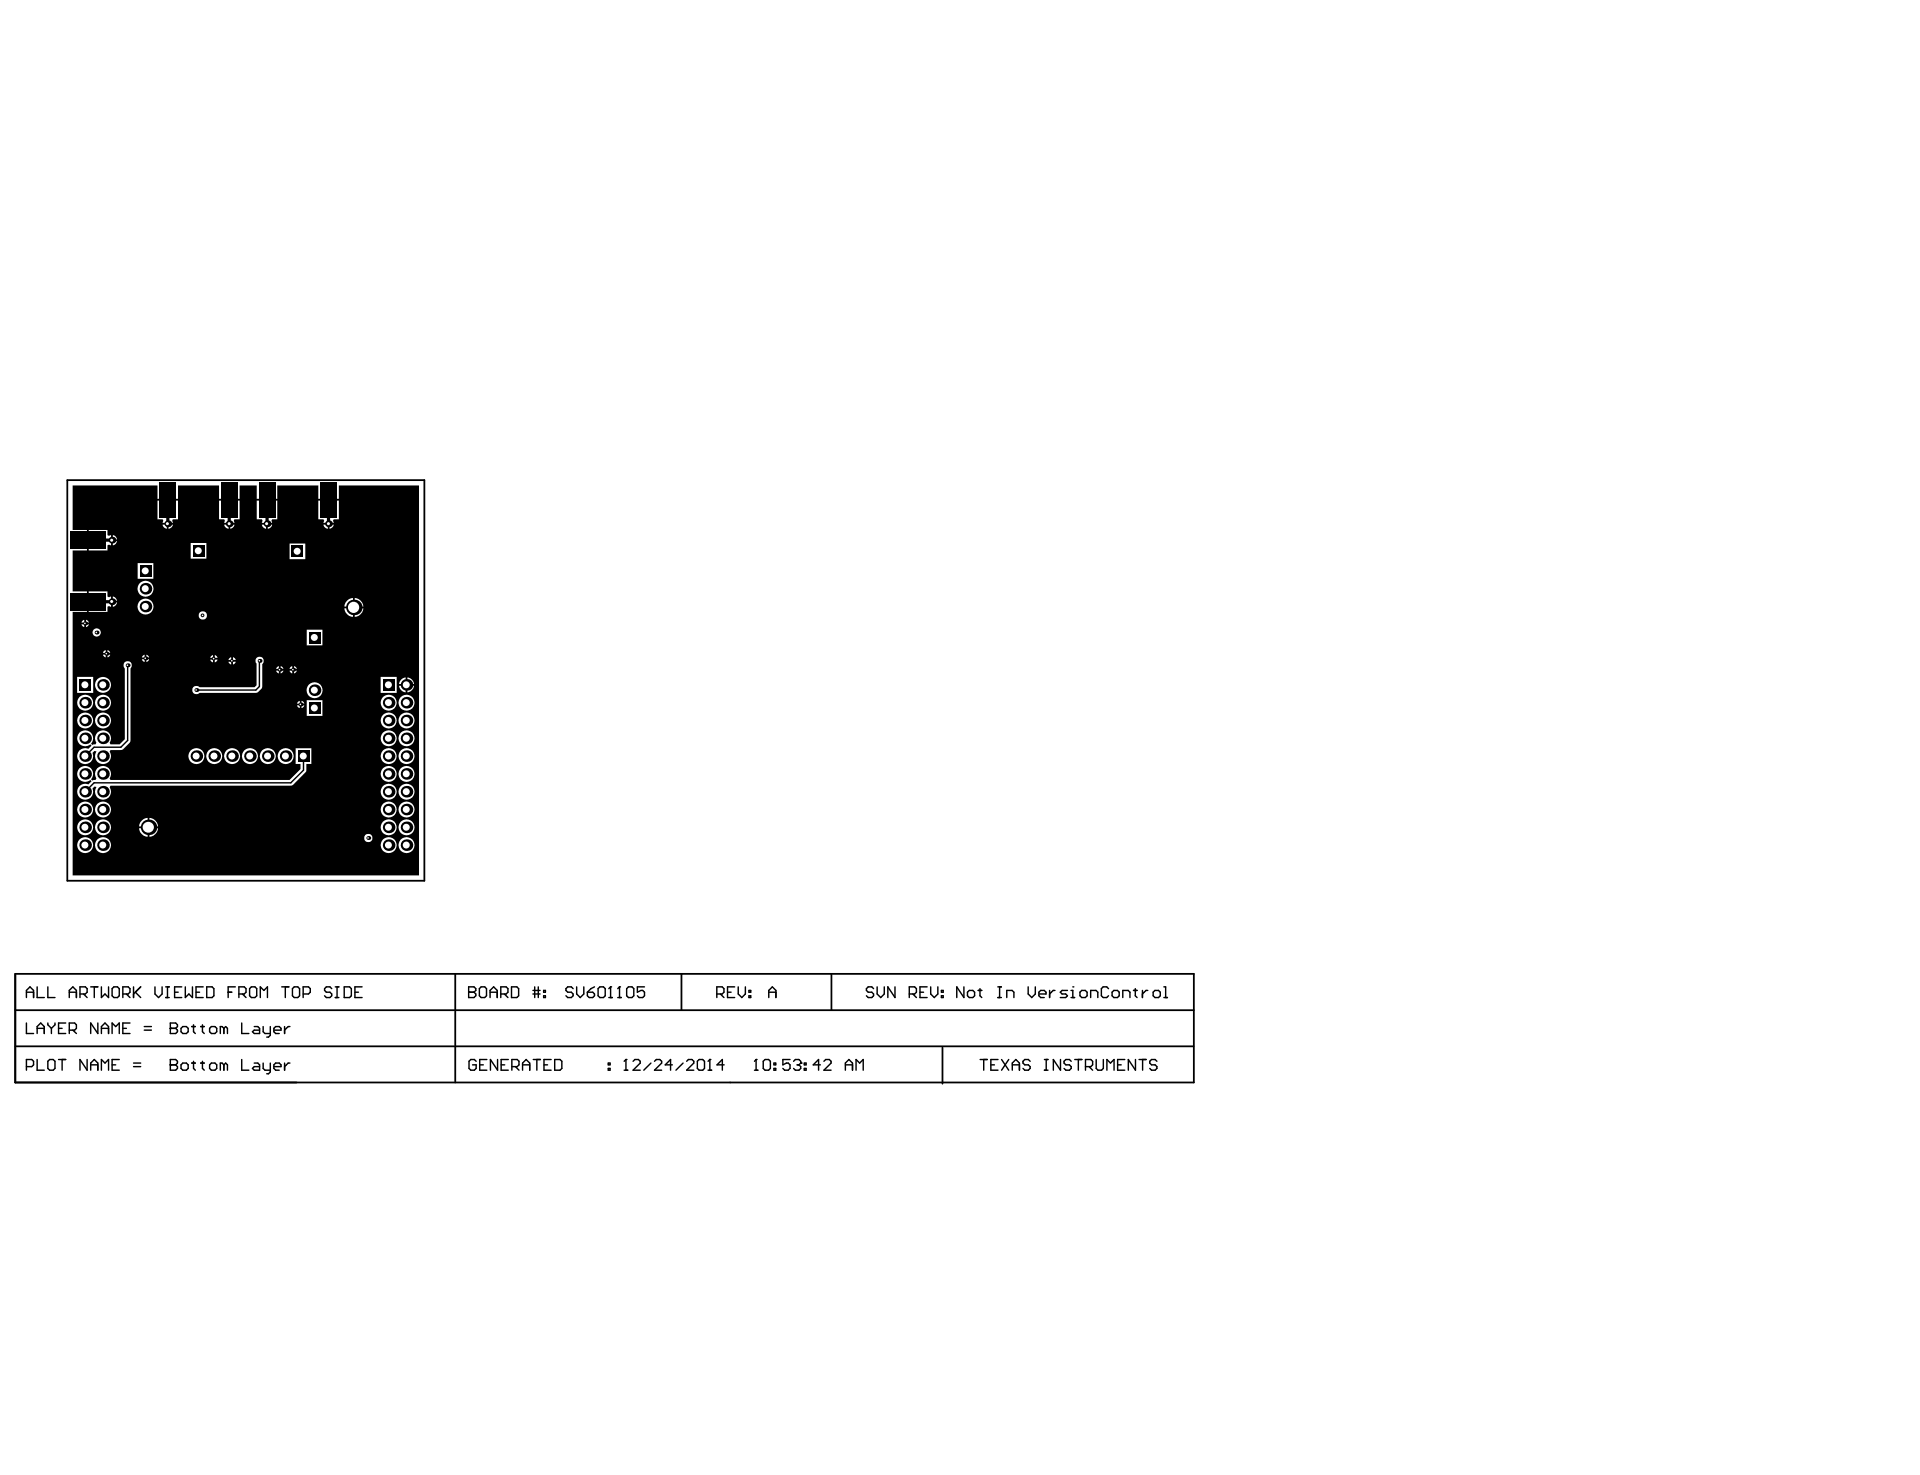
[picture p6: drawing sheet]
<svg xmlns="http://www.w3.org/2000/svg" width="271mm" height="208mm" viewBox="0 0 271 208" stroke-linecap="round" stroke-linejoin="round" font-family="sans-serif">
<path d="M9.5 67.8h50.4v56.5h-50.4zM2.1 137.4h166.4v15.4h-166.4zM64.2 137.4v15.4M96.2 137.4v5.1M117.3 137.4v5.1M2.1 147.6h166.3M2.1 142.5h166.4M133 147.8v5.1" fill="none" stroke="#000" stroke-width=".25"/>
<g fill="none" stroke="#000" stroke-width=".2">
<path d="M18 93.9v10.6l-.9 .9h-3.8l-1.3 1.3M36.6 93.2v3.7l-.5 .5h-8.4M11.8 114.2h.2M42.8 106.7v2l-1.8 1.8h-27.7l-1.3 1.2M5.2 139.3v1.5h1M6.8 139.3v1.5h1M12.8 139.3h1M13.3 139.3v1.5M14.3 139.3v1.5l.5-.5 .5 .5v-1.5M15.8 139.5l.3-.2h.5l.2 .2v1l-.2 .3h-.5l-.3-.3zM18.8 139.3v1.5M19.9 139.3l-1.1 1"/>
<path d="M21.9 139.3v1l.5 .5 .5-.5v-1M23.4 139.3h.5M23.6 139.3v1.5M25.6 139.3h-1v1.5h1M26.2 139.3v1.5l.5-.5 .5 .5v-1.5M28.7 139.3h-1v1.5h1M29.2 139.3h.7l.3 .2v1l-.3 .3h-.7zM33.2 139.3h-1v1.5M35.2 139.5l.3-.2h.5l.2 .2v1l-.2 .3h-.5l-.3-.3zM39.8 139.3h1M40.3 139.3v1.5M41.3 139.5l.2-.2h.5l.3 .2v1l-.3 .3h-.5l-.2-.3z"/>
<path d="M46.8 139.5l-.2-.2h-.5l-.3 .2v.3l.3 .2h.5l.2 .3v.2l-.2 .3h-.5l-.3-.3M47.3 139.3h.5M47.6 139.3v1.5M48.6 139.3h.7l.3 .2v1l-.3 .3h-.7zM51.1 139.3h-1v1.5h1M66.1 139.3h.8l.2 .2v.3l-.2 .2 .2 .3v.2l-.2 .3h-.8zM67.6 139.5l.3-.2h.5l.3 .2v1l-.3 .3h-.5l-.3-.3zM72.2 139.3h.7l.3 .2v1l-.3 .3h-.7zM75.2 139.8h1M75.5 139.3v1.5M76 139.3v1.5M76.7 139.8h.3v.2h-.3z"/>
<path d="M80.9 139.5l-.3-.2h-.5l-.2 .2v.3l.2 .2h.5l.3 .3v.2l-.3 .3h-.5l-.2-.3M81.4 139.3v1l.5 .5 .5-.5v-1M83.9 139.3l-.5 .2-.5 .5M84.4 139.5l.2-.2h.6l.2 .2v1l-.2 .3h-.6l-.2-.3zM86.2 139.3h.1M86.2 139.3v1.5M86.2 139.3l-.3 .2M87.4 139.3h.1M87.4 139.3v1.5M87.4 139.3l-.2 .2M88.4 139.5l.3-.2h.5l.2 .2v1l-.2 .3h-.5l-.3-.3zM90.9 139.3h-1v.7l.5-.2h.3l.2 .2v.5l-.2 .3h-.5l-.3-.3"/>
<path d="M103.7 139.3h-1v1.5h1M104.2 139.3v1l.5 .5 .5-.5v-1M105.7 139.8h.2v.2h-.2zM123.3 139.5l-.3-.2h-.5l-.2 .2v.3l.2 .2h.5l.3 .3v.2l-.3 .3h-.5l-.2-.3M123.8 139.3v1l.5 .5 .5-.5v-1M126.3 139.3v1.5l-1-1.5v1.5M130.8 139.3h-1v1.5h1M131.3 139.3v1l.5 .5 .5-.5v-1M132.8 139.8h.3v.2h-.3zM136 139.3v1.5l-1-1.5v1.5M138 139.8h.5M138.3 139.5v1l.2 .3"/>
<path d="M140.8 139.3h.5M141.1 139.3v1.5M145.1 139.3v1l.5 .5 .5-.5v-1M148.1 139.8v1M148.9 139.8h-.3l-.5 .5M150.6 139.8h-.7l-.3 .2 .3 .3h.5l.2 .2-.2 .3h-.8M151.1 139.8h.3v1M151.4 139.3h.1M156.4 139.5l-.2-.2h-.5l-.3 .2v1l.3 .3h.5l.2-.3M160 139.8h.5M160.2 139.5v1l.3 .3M161.2 139.8v1"/>
<path d="M162 139.8h-.3l-.5 .5M164.2 139.3h.3v1.5M3.7 140h1M3.7 140.8v-1l.5-.5 .5 .5v1M3.7 144.4v1.4h1M3.7 150.5h.8l.2-.2v-.5l-.2-.3h-.8v1.5M5.2 145.8v-.9l.5-.5 .5 .5v.9M5.2 149.5v1.5h1M5.2 145.1h1M6.8 149.8l.2-.3h.5l.3 .3v1l-.3 .2h-.5l-.2-.2zM6.8 144.4v.2l.5 .5M7.3 145.1v.7"/>
<path d="M7.8 144.4v.2l-.5 .5M8.3 149.5h1M8.3 145.1h.5M8.8 149.5v1.5M9.3 144.4h-1v1.4h1M9.8 140h1M9.8 145.4h.7l.3-.3v-.5l-.3-.2h-.7v1.4M9.8 140.8v-1l.5-.5 .5 .5v1M10.3 145.4l.5 .4M11.3 140.3h.7l.3-.3v-.5l-.3-.2h-.7v1.5M11.8 140.3l.5 .5M12.3 149.5v1.5l-1-1.5v1.5"/>
<path d="M12.8 151v-1l.5-.5 .5 .5v1M12.8 150.3h1M13.8 144.4v1.4l-1-1.4v1.4M14.3 145.8v-.9l.5-.5 .5 .5v.9M14.3 151v-1.5l.5 .5 .5-.5v1.5M14.3 145.1h1M15.8 150.3h.5M15.8 145.8v-1.4l.5 .5 .5-.5v1.4M16.8 149.5h-1v1.5h1M17.3 140.3h.8l.2-.3v-.5l-.2-.2h-.8v1.5M17.3 145.1h.5M17.8 140.3l.5 .5"/>
<path d="M18.3 144.4h-1v1.4h1M18.8 150.5h1.1M18.8 150h1.1M19.1 140l.8 .8M20.4 145.4h1M20.4 144.9h1M23.4 140.8h.5M24 150.3h.1M24 145.1h.1M24 149.5h.8l.2 .3v.2l-.2 .3 .2 .2v.3l-.2 .2h-.8zM24 150.3h.8M24 144.4h.8l.2 .2v.3l-.2 .2 .2 .3v.2l-.2 .2h-.8z"/>
<path d="M24 145.1h.8M24.6 140h.5M25.5 150.3l.3-.3h.5l.3 .3v.5l-.3 .2h-.5l-.3-.2zM25.5 145.1l.3-.2h.5l.3 .2v.5l-.3 .2h-.5l-.3-.2zM27.1 150h.5M27.1 144.9h.5M27.3 144.6v1l.3 .2M27.3 149.8v1l.3 .2M27.7 140h.5M28.3 150h.5M28.3 144.9h.5M28.6 144.6v1l.2 .2"/>
<path d="M28.6 149.8v1l.2 .2M29.6 150.3l.2-.3h.5l.3 .3v.5l-.3 .2h-.5l-.2-.2zM29.6 145.1l.2-.2h.5l.3 .2v.5l-.3 .2h-.5l-.2-.2zM31.6 150.3l-.3-.3h-.2v1M31.6 145.1l-.3-.2h-.2v.9M31.6 145.1v.7M31.6 150.3v.7M31.6 150.3l.2-.3 .3 .3v.7M31.6 145.1l.2-.2 .3 .2v.7M32.2 140h.5M33.7 140.3h.8l.2-.3v-.5l-.2-.2h-.8v1.5M34.1 149.5v1.5h1"/>
<path d="M34.1 144.4v1.4h1M34.2 140.3l.5 .5M35.9 150h.5l.2 .3v.7h-.7l-.3-.2 .3-.3h.7M35.9 144.9h.5l.2 .2v.7h-.7l-.3-.2 .3-.2h.7M36.7 140.8v-1.5l.5 .5 .5-.5v1.5M37.1 150v.8l.3 .2h.7M37.1 144.9v.7l.3 .2h.7M38.1 144.9v1.2l-.2 .2h-.3M38.1 150v1.3l-.2 .2h-.3M38.6 150.5h1.1v-.2l-.3-.3h-.5l-.3 .3v.5l.3 .2h.5M38.6 145.4h1.1v-.3l-.3-.2h-.5l-.3 .2v.5l.3 .2h.5M40.2 144.9v.9"/>
<path d="M40.2 150v1M40.9 150h-.2l-.5 .5M40.9 144.9h-.2l-.5 .5M42.8 140.3h.7l.3-.3v-.5l-.3-.2h-.7v1.5M47.3 140.8h.5M50.1 140h.5M66.1 140h.1M66.1 140h.8M67.2 149.8l-.3-.3h-.5l-.2 .3v1l.2 .2h.5l.3-.2v-.5h-.5M67.7 150.3h.5M68.7 149.5h-1v1.5h1M69.2 140h1"/>
<path d="M69.2 140.8v-1l.5-.5 .5 .5v1M70.2 149.5v1.5l-1-1.5v1.5M70.7 140.3h.7l.3-.3v-.5l-.3-.2h-.7v1.5M70.7 150.3h.5M71.2 140.3l.5 .5M71.7 149.5h-1v1.5h1M72.2 150.5h.8l.2-.2v-.5l-.2-.3h-.8v1.5M72.7 150.5l.5 .5M73.7 150.3h1M73.7 151v-1l.5-.5 .5 .5v1M75.2 140.3h1M75.3 149.5h1"/>
<path d="M75.8 149.5v1.5M76.7 140.5h.3v.3h-.3zM76.8 150.3h.5M77.8 149.5h-1v1.5h1M78.3 149.5h.7l.3 .3v1l-.3 .2h-.7zM82.9 140h.7l.3 .3v.2l-.3 .3h-.5l-.2-.3zM85.8 150.8h.3v.2h-.3zM85.8 150h.3v.3h-.3zM85.9 140.8h.5M87.2 140.8h.5M88.1 151h.5M88.3 149.5h.1"/>
<path d="M88.3 149.5v1.5M88.3 149.5l-.2 .3M89.3 149.8l.3-.3h.5l.2 .3v.2l-1 1h1M91.9 150l-1.1 1M92.4 149.8l.2-.3h.5l.3 .3v.2l-1 1h1M94.9 150.3h-1l.7-.8v1.5M96.4 150l-1 1M96.9 149.8l.2-.3h.5l.3 .3v.2l-1 1h1M98.4 149.8l.3-.3h.5l.2 .3v1l-.2 .2h-.5l-.3-.2zM99.9 151h.5M100.2 149.5h.1M100.2 149.5v1.5"/>
<path d="M100.2 149.5l-.3 .3M101.2 140.3h.7l.3-.3v-.5l-.3-.2h-.7v1.5M101.7 140.3l.5 .5M102.2 150.3h-1l.7-.8v1.5M102.7 140h.5M105.7 140.5h.2v.3h-.2zM106.5 151h.4M106.7 149.5h.1M106.7 149.5v1.5M106.7 149.5l-.2 .3M107.7 149.8l.3-.3h.5l.2 .3v1l-.2 .2h-.5l-.3-.2zM108.5 140.8v-1l.5-.5 .5 .5v1"/>
<path d="M108.5 140h1M109.2 150.8h.3v.2h-.3zM109.2 150h.3v.3h-.3zM111.5 149.5h-1v.8l.5-.3h.2l.3 .3v.5l-.3 .2h-.5l-.2-.2M112 149.8l.2-.3h.5l.3 .3v.2M112.5 150.3h.2M112.7 150.3l.3 .2v.3l-.3 .2h-.5l-.2-.2M113 150h.1M113 150l-.3 .3M113.5 150.8h.2v.2h-.2zM113.5 150h.2v.3h-.2zM115.8 150.3h-1l.7-.8v1.5"/>
<path d="M116.3 149.8l.2-.3h.5l.3 .3v.2l-1 1h1M119.3 150.3h1M119.3 151v-1l.5-.5 .5 .5v1M120.8 151v-1.5l.5 .5 .5-.5v1.5M128.3 140.3h.8l.2-.3v-.5l-.2-.2h-.8v1.5M128.8 140.3l.5 .5M129.8 140h.5M132.8 140.5h.3v.3h-.3zM136.5 140l.3-.2h.5l.2 .2v.5l-.2 .3h-.5l-.3-.3zM138.3 149.5h1M138.8 149.5v1.5M139.8 150.3h.5"/>
<path d="M140.8 140.8h.5M140.8 149.5h-1v1.5h1M141.3 149.5l1 1.5M142.1 140.8v-1h.7l.3 .2v.8M142.3 149.5l-1 1.5M142.8 150.3h1.1M142.8 151v-1l.5-.5 .6 .5v1M145.4 149.8l-.3-.3h-.5l-.2 .3v.2l.2 .3h.5l.3 .2v.3l-.3 .2h-.5l-.2-.2M146.6 140.3h1v-.3l-.2-.2h-.5l-.3 .2v.5l.3 .3h.5M147.4 149.5h.5M147.4 151h.5M147.6 149.5v1.5"/>
<path d="M149.6 149.5v1.5l-1-1.5v1.5M151.1 140.8h.5M151.2 149.8l-.3-.3h-.5l-.2 .3v.2l.2 .3h.5l.3 .2v.3l-.3 .2h-.5l-.2-.2M151.7 149.5h1M152.2 149.5v1.5M152.4 140l.2-.2h.5l.3 .2v.5l-.3 .3h-.5l-.2-.3zM153.2 150.5h.7l.3-.2v-.5l-.3-.3h-.7v1.5M153.7 150.5l.5 .5M153.9 140.8v-1h.8l.2 .2v.8M154.7 149.5v1.3l.2 .2h.5l.3-.2v-1.3M156.2 151v-1.5l.5 .5 .5-.5v1.5M156.9 140l.3-.2h.5l.2 .2v.5l-.2 .3h-.5l-.3-.3z"/>
<path d="M157.7 150.3h.5M158.4 140.8v-1h.8l.2 .2v.8M158.7 149.5h-1v1.5h1M160.2 149.5v1.5l-1-1.5v1.5M160.7 149.5h1M161.2 149.5v1.5M162.7 140l.3-.2h.5l.2 .2v.5l-.2 .3h-.5l-.3-.3zM163.3 149.8l-.3-.3h-.5l-.3 .3v.2l.3 .3h.5l.3 .2v.3l-.3 .2h-.5l-.3-.2M164.2 140.8h.5"/>
</g>
<g fill="#000">
<path d="M10.3 68.5h11.9v1.9h2.9v-1.9h5.8v1.9h2.9v-1.9h2.4v1.9h2.9v-1.9h5.8v1.9h2.9v-1.9h11.3v55h-48.8v-37.2h2v-2.8h-2v-5.8h2v-2.9h-2zM44.9 70.6v2.7h.7l.2 .2-.2 .3h1.5l-.1-.3 .1-.2h.7v-2.7zM36.2 70.6v2.7h.8l.1 .2-.1 .3h1.4l-.1-.3 .1-.2h.7v-2.7zM30.9 70.6v2.7h.7l.1 .2-.1 .3h1.5l-.1-.3 .1-.2h.7v-2.7zM22.2 70.6v2.7h.8l.1 .2-.1 .3h1.4l-.1-.3 .1-.2h.7v-2.7zM46.5 74v.6l.4-.2 .2-.3v-.1zM45.6 74l.3 .4 .4 .2v-.6zM37.8 74v.6l.4-.2 .2-.3v-.1zM37 74l.2 .4 .3 .2v-.6zM32.5 74v.6l.4-.2 .2-.3v-.1zM31.6 74l.2 .4 .4 .2v-.6zM23.8 74v.6l.4-.2 .2-.3v-.1zM23 74l.2 .4 .3 .2v-.6zM15.9 75.5v.6h.6l-.2-.4zM15.9 76.4v.5l.4-.2 .2-.3zM12.5 74.8v2.9h2.7v-.8l.2-.1 .3 .1v-1.4l-.3 .1-.2-.1v-.7zM26.9 76.6v2.2h2.2v-2.2zM40.9 76.7v2.2h2.2v-2.2zM19.4 79.5v2.2h2.2v-2.2zM19.4 83.1a1.15 1.15 0 0 0 2.3 0 1.15 1.15 0 0 0-2.3 0zM15.9 84.2v.6h.6l-.2-.4zM50.1 84.4v1.2h1.2a1.3 1.3 0 0 0-1.2-1.2zM49 84.8l-.3 .2-.1 .6h1.2v-1.2l-.5 .1zM15.9 85v.6h.1l.3-.2 .2-.4zM12.5 83.5v2.8h2.7v-.7l.2-.1 .3 .1v-1.4l-.3 .1-.2-.1v-.7zM19.4 85.6a1.15 1.15 0 0 0 2.3 0 1.15 1.15 0 0 0-2.3 0zM50.1 85.8v1.2a1.3 1.3 0 0 0 1.2-1.2zM48.6 85.8a1.3 1.3 0 0 0 1.2 1.2v-1.2zM28 86.9a.6 .6 0 0 0 1.2 0 .6 .6 0 0 0-1.2 0zM12.1 87.5v.4h.4l-.1-.3zM11.6 87.6l-.1 .3h.4v-.4zM12.1 88.1v.4l.4-.3v-.1zM11.5 88.1l.1 .3 .3 .1v-.4zM13.1 89.2a.59 .59 0 0 0 1.1 0 .59 .59 0 0 0-1.1 0zM43.3 88.9v2.2h2.2v-2.2zM15.2 91.7v.4h.3l-.1-.2zM14.7 91.9l-.2 .2h.4v-.4zM15.2 92.4v.4l.3-.3v-.1zM14.5 92.4l.2 .2 .2 .2v-.4zM20.7 92.4v.4h.3l-.1-.3zM20.2 92.5l-.2 .3h.4v-.4zM30.3 92.5v.3h.4l-.1-.2zM29.8 92.6l-.1 .2h.4v-.3zM32.9 92.8v.3h.4l-.2-.2zM32.4 92.9l-.2 .2h.4v-.3zM20.7 93v.4l.3-.3v-.1zM20 93l.2 .3 .2 .1v-.4zM30.3 93.1v.4l.4-.3v-.1zM29.7 93.1l.1 .2 .3 .2v-.4zM32.9 93.4v.4l.4-.3v-.1zM32.2 93.4l.2 .2 .2 .2v-.4zM41.5 94v.4h.4l-.2-.3zM41 94.1l-.1 .3h.3v-.4zM39.6 94v.4h.4l-.1-.3zM39.1 94.1l-.1 .3h.4v-.4zM41.5 94.6v.4l.4-.3v-.1zM40.9 94.6l.1 .3 .2 .1v-.4zM39.6 94.6v.4l.4-.3v-.1zM39 94.6l.1 .3 .3 .1v-.4zM57.5 95.6v.9h.9a1.05 1.05 0 0 0-.9-.9zM56.6 95.9l-.3 .6h.9v-.9zM27.3 96.9a.6 .6 0 0 0 0 .9 .6 .6 0 0 0 .8 0h8.2l.7-.8v-3.3a.58 .58 0 0 0 .1-.8 .58 .58 0 0 0-.9-.1 .58 .58 0 0 0 0 .8v3.1l-.3 .3h-7.8a.58 .58 0 0 0-.8-.1zM57.5 96.8v.9a1.05 1.05 0 0 0 .9-.9zM56.3 96.8a1.05 1.05 0 0 0 .9 .9v-.9zM53.7 95.5v2.3h2.3v-2.3zM10.9 95.5v2.3h2.3v-2.3zM13.4 96.6a1.15 1.15 0 0 0 2.3 0 1.15 1.15 0 0 0-2.3 0zM43.3 97.4a1.13 1.13 0 0 0 2.2 0 1.13 1.13 0 0 0-2.2 0zM42.6 98.9v.4h.3l-.1-.3zM42 99l-.1 .3h.4v-.4zM42.6 99.5v.4l.3-.3v-.1zM41.9 99.5l.1 .3 .3 .1v-.4zM56.2 99.2a1.15 1.15 0 0 0 2.3 0 1.15 1.15 0 0 0-2.3 0zM53.7 99.2a1.15 1.15 0 0 0 2.3 0 1.15 1.15 0 0 0-2.3 0zM13.4 99.2a1.15 1.15 0 0 0 2.3 0 1.15 1.15 0 0 0-2.3 0zM10.9 99.2a1.13 1.13 0 0 0 2.2 0 1.13 1.13 0 0 0-2.2 0zM43.3 98.8v2.2h2.2v-2.2zM56.2 101.7a1.15 1.15 0 0 0 2.3 0 1.15 1.15 0 0 0-2.3 0zM53.7 101.7a1.15 1.15 0 0 0 2.3 0 1.15 1.15 0 0 0-2.3 0zM13.4 101.7a1.15 1.15 0 0 0 2.3 0 1.15 1.15 0 0 0-2.3 0zM10.9 101.7a1.13 1.13 0 0 0 2.2 0 1.13 1.13 0 0 0-2.2 0zM17.6 93.5a.64 .64 0 0 0 0 .8v10l-.7 .7h-1.3l-.1-.2a1.13 1.13 0 0 0-1-1.7 1.13 1.13 0 0 0-.9 1.7l-.1 .2-.5 .1-.2-.2a1.13 1.13 0 0 0-.5-1.8 1.13 1.13 0 0 0-1.4 1.4 1.13 1.13 0 0 0 1.8 .5l.2 .2-.4 .5a1.13 1.13 0 0 0-1.6 .8 1.13 1.13 0 0 0 1.3 1.3 1.13 1.13 0 0 0 .9-1.6l.2-.2h.3a1.14 1.14 0 0 0 .9 1.8 1.14 1.14 0 0 0 1-1.7l.1-.3h1.6l1.2-1.2v-10.3a.6 .6 0 0 0 0-.8 .6 .6 0 0 0-.8 0zM56.2 104.2a1.15 1.15 0 0 0 2.3 0 1.15 1.15 0 0 0-2.3 0zM53.7 104.2a1.15 1.15 0 0 0 2.3 0 1.15 1.15 0 0 0-2.3 0zM39.2 106.7a1.13 1.13 0 0 0 2.2 0 1.13 1.13 0 0 0-2.2 0zM36.7 106.7a1.13 1.13 0 0 0 2.2 0 1.13 1.13 0 0 0-2.2 0zM34.1 106.7a1.15 1.15 0 0 0 2.3 0 1.15 1.15 0 0 0-2.3 0zM31.6 106.7a1.15 1.15 0 0 0 2.3 0 1.15 1.15 0 0 0-2.3 0zM29.1 106.7a1.15 1.15 0 0 0 2.3 0 1.15 1.15 0 0 0-2.3 0zM26.6 106.7a1.13 1.13 0 0 0 2.2 0 1.13 1.13 0 0 0-2.2 0zM56.2 106.7a1.15 1.15 0 0 0 2.3 0 1.15 1.15 0 0 0-2.3 0zM53.7 106.7a1.15 1.15 0 0 0 2.3 0 1.15 1.15 0 0 0-2.3 0zM11.2 108.4a1.13 1.13 0 0 0 0 1.6 1.13 1.13 0 0 0 1.5 .1l.2 .1-.4 .5a1.13 1.13 0 0 0-1.6 .9 1.13 1.13 0 0 0 1.3 1.2 1.13 1.13 0 0 0 .9-1.5l.2-.3h.3a1.14 1.14 0 0 0 .9 1.8 1.14 1.14 0 0 0 1-1.7l.1-.2 25.6-.1 2-1.9v-1.1h.7v-2.2h-2.2v2.2h.7v.7l-1.5 1.6h-25.3l-.1-.3a1.13 1.13 0 0 0-1-1.7 1.13 1.13 0 0 0-.9 1.7l-.1 .3-.5 .1-.2-.2a1.13 1.13 0 0 0 0-1.6 1.13 1.13 0 0 0-1.6 0zM56.2 109.2a1.15 1.15 0 0 0 2.3 0 1.15 1.15 0 0 0-2.3 0zM53.7 109.2a1.15 1.15 0 0 0 2.3 0 1.15 1.15 0 0 0-2.3 0zM56.2 111.7a1.15 1.15 0 0 0 2.3 0 1.15 1.15 0 0 0-2.3 0zM53.7 111.7a1.15 1.15 0 0 0 2.3 0 1.15 1.15 0 0 0-2.3 0zM56.2 114.2a1.15 1.15 0 0 0 2.3 0 1.15 1.15 0 0 0-2.3 0zM53.7 114.2a1.15 1.15 0 0 0 2.3 0 1.15 1.15 0 0 0-2.3 0zM13.4 114.2a1.15 1.15 0 0 0 2.3 0 1.15 1.15 0 0 0-2.3 0zM10.9 114.2a1.13 1.13 0 0 0 2.2 0 1.13 1.13 0 0 0-2.2 0zM21.1 115.4v1.2h1.2a1.3 1.3 0 0 0-1.2-1.2zM20 115.8l-.2 .3-.2 .5h1.2v-1.2l-.5 .2zM56.2 116.7a1.15 1.15 0 0 0 2.3 0 1.15 1.15 0 0 0-2.3 0zM53.7 116.7a1.15 1.15 0 0 0 2.3 0 1.15 1.15 0 0 0-2.3 0zM13.4 116.7a1.15 1.15 0 0 0 2.3 0 1.15 1.15 0 0 0-2.3 0zM10.9 116.7a1.13 1.13 0 0 0 2.2 0 1.13 1.13 0 0 0-2.2 0zM21.1 116.9v1.2a1.3 1.3 0 0 0 1.2-1.2zM19.6 116.9a1.3 1.3 0 0 0 1.2 1.2v-1.2zM51.4 118.3a.6 .6 0 0 0 1.2 0 .6 .6 0 0 0-1.2 0zM56.2 119.3a1.15 1.15 0 0 0 2.3 0 1.15 1.15 0 0 0-2.3 0zM53.7 119.3a1.15 1.15 0 0 0 2.3 0 1.15 1.15 0 0 0-2.3 0zM13.4 119.3a1.15 1.15 0 0 0 2.3 0 1.15 1.15 0 0 0-2.3 0zM10.9 119.3a1.13 1.13 0 0 0 2.2 0 1.13 1.13 0 0 0-2.2 0z"/>
<circle cx="28.6" cy="86.8" r=".26"/>
</g>
<path d="M12.4 76.2h3.4M23.7 70.5v3.4M32.3 70.5v3.4M37.7 70.5v3.4M46.4 70.5v3.4M12.4 84.9h3.4" fill="none" stroke="#000" stroke-width=".45"/>
<circle cx="28.6" cy="86.8" r=".11" fill="#fff"/>
<circle cx="32.7" cy="93.2" r=".26" fill="#000"/>
<circle cx="32.7" cy="93.2" r=".11" fill="#fff"/>
<circle cx="30.1" cy="92.9" r=".26" fill="#000"/>
<circle cx="30.1" cy="92.9" r=".11" fill="#fff"/>
<circle cx="15" cy="92.2" r=".28" fill="#000"/>
<circle cx="15" cy="92.2" r=".11" fill="#fff"/>
<circle cx="39.5" cy="94.5" r=".28" fill="#000"/>
<circle cx="39.4" cy="94.5" r=".11" fill="#fff"/>
<circle cx="41.4" cy="94.5" r=".28" fill="#000"/>
<circle cx="41.3" cy="94.5" r=".11" fill="#fff"/>
<circle cx="37.7" cy="73.9" r=".48" fill="#000"/>
<circle cx="37.6" cy="73.9" r=".21" fill="#fff"/>
<circle cx="13.6" cy="89.3" r=".28" fill="#000"/>
<circle cx="13.6" cy="89.2" r=".11" fill="#fff"/>
<circle cx="27.7" cy="97.4" r=".28" fill="#000"/>
<circle cx="27.7" cy="97.4" r=".11" fill="#fff"/>
<circle cx="36.6" cy="93.3" r=".28" fill="#000"/>
<circle cx="36.6" cy="93.2" r=".11" fill="#fff"/>
<circle cx="42.4" cy="99.4" r=".28" fill="#000"/>
<circle cx="42.4" cy="99.4" r=".11" fill="#fff"/>
<circle cx="12" cy="116.7" r=".82" fill="#000"/>
<circle cx="12" cy="116.7" r=".49" fill="#fff"/>
<circle cx="12" cy="119.3" r=".82" fill="#000"/>
<circle cx="12" cy="119.2" r=".49" fill="#fff"/>
<circle cx="14.5" cy="116.7" r=".82" fill="#000"/>
<circle cx="14.5" cy="116.7" r=".49" fill="#fff"/>
<circle cx="14.5" cy="119.3" r=".82" fill="#000"/>
<circle cx="14.5" cy="119.2" r=".49" fill="#fff"/>
<circle cx="14.5" cy="106.7" r=".82" fill="#000"/>
<circle cx="14.5" cy="106.7" r=".49" fill="#fff"/>
<circle cx="12" cy="106.7" r=".82" fill="#000"/>
<circle cx="12" cy="106.7" r=".49" fill="#fff"/>
<circle cx="12" cy="109.2" r=".82" fill="#000"/>
<circle cx="12" cy="109.2" r=".49" fill="#fff"/>
<circle cx="12" cy="111.7" r=".82" fill="#000"/>
<circle cx="12" cy="111.7" r=".49" fill="#fff"/>
<circle cx="14.5" cy="109.2" r=".82" fill="#000"/>
<circle cx="14.5" cy="109.2" r=".49" fill="#fff"/>
<circle cx="14.5" cy="111.7" r=".82" fill="#000"/>
<circle cx="14.5" cy="111.7" r=".49" fill="#fff"/>
<circle cx="14.5" cy="104.2" r=".82" fill="#000"/>
<circle cx="14.5" cy="104.2" r=".49" fill="#fff"/>
<circle cx="14.5" cy="101.7" r=".82" fill="#000"/>
<circle cx="14.5" cy="101.7" r=".49" fill="#fff"/>
<circle cx="14.5" cy="99.2" r=".82" fill="#000"/>
<circle cx="14.5" cy="99.1" r=".49" fill="#fff"/>
<circle cx="12" cy="104.2" r=".82" fill="#000"/>
<circle cx="12" cy="104.2" r=".49" fill="#fff"/>
<circle cx="12" cy="101.7" r=".82" fill="#000"/>
<circle cx="12" cy="101.7" r=".49" fill="#fff"/>
<circle cx="12" cy="99.2" r=".82" fill="#000"/>
<circle cx="12" cy="99.1" r=".49" fill="#fff"/>
<circle cx="12" cy="88" r=".28" fill="#000"/>
<circle cx="12" cy="88" r=".11" fill="#fff"/>
<circle cx="15.8" cy="84.9" r=".48" fill="#000"/>
<circle cx="15.8" cy="84.9" r=".21" fill="#fff"/>
<circle cx="15.8" cy="76.2" r=".48" fill="#000"/>
<circle cx="15.8" cy="76.2" r=".21" fill="#fff"/>
<circle cx="21" cy="116.7" r="1.1" fill="#000"/>
<circle cx="20.9" cy="116.7" r=".78" fill="#fff"/>
<circle cx="20.5" cy="92.9" r=".28" fill="#000"/>
<circle cx="20.5" cy="92.9" r=".11" fill="#fff"/>
<circle cx="18" cy="93.9" r=".28" fill="#000"/>
<circle cx="18" cy="93.9" r=".11" fill="#fff"/>
<circle cx="20.5" cy="85.6" r=".82" fill="#000"/>
<circle cx="20.5" cy="85.6" r=".49" fill="#fff"/>
<circle cx="20.5" cy="83.1" r=".82" fill="#000"/>
<circle cx="20.5" cy="83.1" r=".49" fill="#fff"/>
<circle cx="27.7" cy="106.7" r=".82" fill="#000"/>
<circle cx="27.7" cy="106.7" r=".49" fill="#fff"/>
<circle cx="30.2" cy="106.7" r=".82" fill="#000"/>
<circle cx="30.2" cy="106.7" r=".49" fill="#fff"/>
<path d="M27.2 76.9h1.6v1.6h-1.6z" fill-rule="evenodd" fill="#000"/>
<circle cx="28" cy="77.7" r=".49" fill="#fff"/>
<circle cx="35.3" cy="106.7" r=".82" fill="#000"/>
<circle cx="35.2" cy="106.7" r=".49" fill="#fff"/>
<circle cx="37.8" cy="106.7" r=".82" fill="#000"/>
<circle cx="37.8" cy="106.7" r=".49" fill="#fff"/>
<circle cx="40.3" cy="106.7" r=".82" fill="#000"/>
<circle cx="40.3" cy="106.7" r=".49" fill="#fff"/>
<path d="M42 105.9h1.6v1.6h-1.6z" fill-rule="evenodd" fill="#000"/>
<circle cx="42.8" cy="106.7" r=".49" fill="#fff"/>
<path d="M43.6 99.1h1.6v1.6h-1.6z" fill-rule="evenodd" fill="#000"/>
<circle cx="44.4" cy="99.9" r=".49" fill="#fff"/>
<circle cx="52" cy="118.3" r=".28" fill="#000"/>
<circle cx="51.9" cy="118.2" r=".11" fill="#fff"/>
<circle cx="54.8" cy="116.7" r=".82" fill="#000"/>
<circle cx="54.8" cy="116.7" r=".49" fill="#fff"/>
<circle cx="54.8" cy="119.3" r=".82" fill="#000"/>
<circle cx="54.8" cy="119.2" r=".49" fill="#fff"/>
<circle cx="54.8" cy="106.7" r=".82" fill="#000"/>
<circle cx="54.8" cy="106.7" r=".49" fill="#fff"/>
<circle cx="54.8" cy="109.2" r=".82" fill="#000"/>
<circle cx="54.8" cy="109.2" r=".49" fill="#fff"/>
<circle cx="54.8" cy="111.7" r=".82" fill="#000"/>
<circle cx="54.8" cy="111.7" r=".49" fill="#fff"/>
<circle cx="54.8" cy="104.2" r=".82" fill="#000"/>
<circle cx="54.8" cy="104.2" r=".49" fill="#fff"/>
<circle cx="54.8" cy="101.7" r=".82" fill="#000"/>
<circle cx="54.8" cy="101.7" r=".49" fill="#fff"/>
<circle cx="54.8" cy="99.2" r=".82" fill="#000"/>
<circle cx="54.8" cy="99.1" r=".49" fill="#fff"/>
<circle cx="14.5" cy="96.6" r=".82" fill="#000"/>
<circle cx="14.5" cy="96.6" r=".49" fill="#fff"/>
<path d="M11.2 95.8h1.6v1.7h-1.6z" fill-rule="evenodd" fill="#000"/>
<circle cx="12" cy="96.6" r=".49" fill="#fff"/>
<circle cx="12" cy="114.2" r=".82" fill="#000"/>
<circle cx="12" cy="114.2" r=".49" fill="#fff"/>
<circle cx="14.5" cy="114.2" r=".82" fill="#000"/>
<circle cx="14.5" cy="114.2" r=".49" fill="#fff"/>
<circle cx="23.7" cy="73.9" r=".48" fill="#000"/>
<circle cx="23.6" cy="73.9" r=".21" fill="#fff"/>
<path d="M19.7 79.8h1.6v1.6h-1.6z" fill-rule="evenodd" fill="#000"/>
<circle cx="20.5" cy="80.6" r=".49" fill="#fff"/>
<circle cx="32.3" cy="73.9" r=".48" fill="#000"/>
<circle cx="32.3" cy="73.9" r=".21" fill="#fff"/>
<circle cx="44.4" cy="97.4" r=".82" fill="#000"/>
<circle cx="44.4" cy="97.4" r=".49" fill="#fff"/>
<circle cx="46.4" cy="73.9" r=".48" fill="#000"/>
<circle cx="46.3" cy="73.9" r=".21" fill="#fff"/>
<path d="M43.6 89.2h1.6v1.6h-1.6z" fill-rule="evenodd" fill="#000"/>
<circle cx="44.4" cy="90" r=".49" fill="#fff"/>
<path d="M54 95.8h1.7v1.7h-1.7z" fill-rule="evenodd" fill="#000"/>
<circle cx="54.8" cy="96.6" r=".49" fill="#fff"/>
<circle cx="54.8" cy="114.2" r=".82" fill="#000"/>
<circle cx="54.8" cy="114.2" r=".49" fill="#fff"/>
<circle cx="57.4" cy="116.7" r=".82" fill="#000"/>
<circle cx="57.3" cy="116.7" r=".49" fill="#fff"/>
<circle cx="57.4" cy="119.3" r=".82" fill="#000"/>
<circle cx="57.3" cy="119.2" r=".49" fill="#fff"/>
<circle cx="57.4" cy="106.7" r=".82" fill="#000"/>
<circle cx="57.3" cy="106.7" r=".49" fill="#fff"/>
<circle cx="57.4" cy="109.2" r=".82" fill="#000"/>
<circle cx="57.3" cy="109.2" r=".49" fill="#fff"/>
<circle cx="57.4" cy="111.7" r=".82" fill="#000"/>
<circle cx="57.3" cy="111.7" r=".49" fill="#fff"/>
<circle cx="32.8" cy="106.7" r=".82" fill="#000"/>
<circle cx="32.7" cy="106.7" r=".49" fill="#fff"/>
<circle cx="57.4" cy="104.2" r=".82" fill="#000"/>
<circle cx="57.3" cy="104.2" r=".49" fill="#fff"/>
<circle cx="57.4" cy="101.7" r=".82" fill="#000"/>
<circle cx="57.3" cy="101.7" r=".49" fill="#fff"/>
<circle cx="57.4" cy="99.2" r=".82" fill="#000"/>
<circle cx="57.3" cy="99.1" r=".49" fill="#fff"/>
<circle cx="49.9" cy="85.7" r="1.1" fill="#000"/>
<circle cx="49.9" cy="85.7" r=".79" fill="#fff"/>
<path d="M41.2 77h1.6v1.6h-1.6z" fill-rule="evenodd" fill="#000"/>
<circle cx="41.9" cy="77.8" r=".49" fill="#fff"/>
<circle cx="57.4" cy="96.6" r=".82" fill="#000"/>
<circle cx="57.3" cy="96.6" r=".49" fill="#fff"/>
<circle cx="57.4" cy="114.2" r=".82" fill="#000"/>
<circle cx="57.3" cy="114.2" r=".49" fill="#fff"/>
<g fill="#000">
<path d="M9.9 75h5v2.4h-5z" fill-rule="evenodd"/>
<path d="M22.5 68h2.4v5h-2.4z" fill-rule="evenodd"/>
<path d="M31.1 68h2.4v5h-2.4z" fill-rule="evenodd"/>
<path d="M36.5 68h2.4v5h-2.4z" fill-rule="evenodd"/>
<path d="M45.1 68h2.4v5h-2.4z" fill-rule="evenodd"/>
<path d="M9.9 83.7h5v2.4h-5z" fill-rule="evenodd"/>
</g>
</svg>
